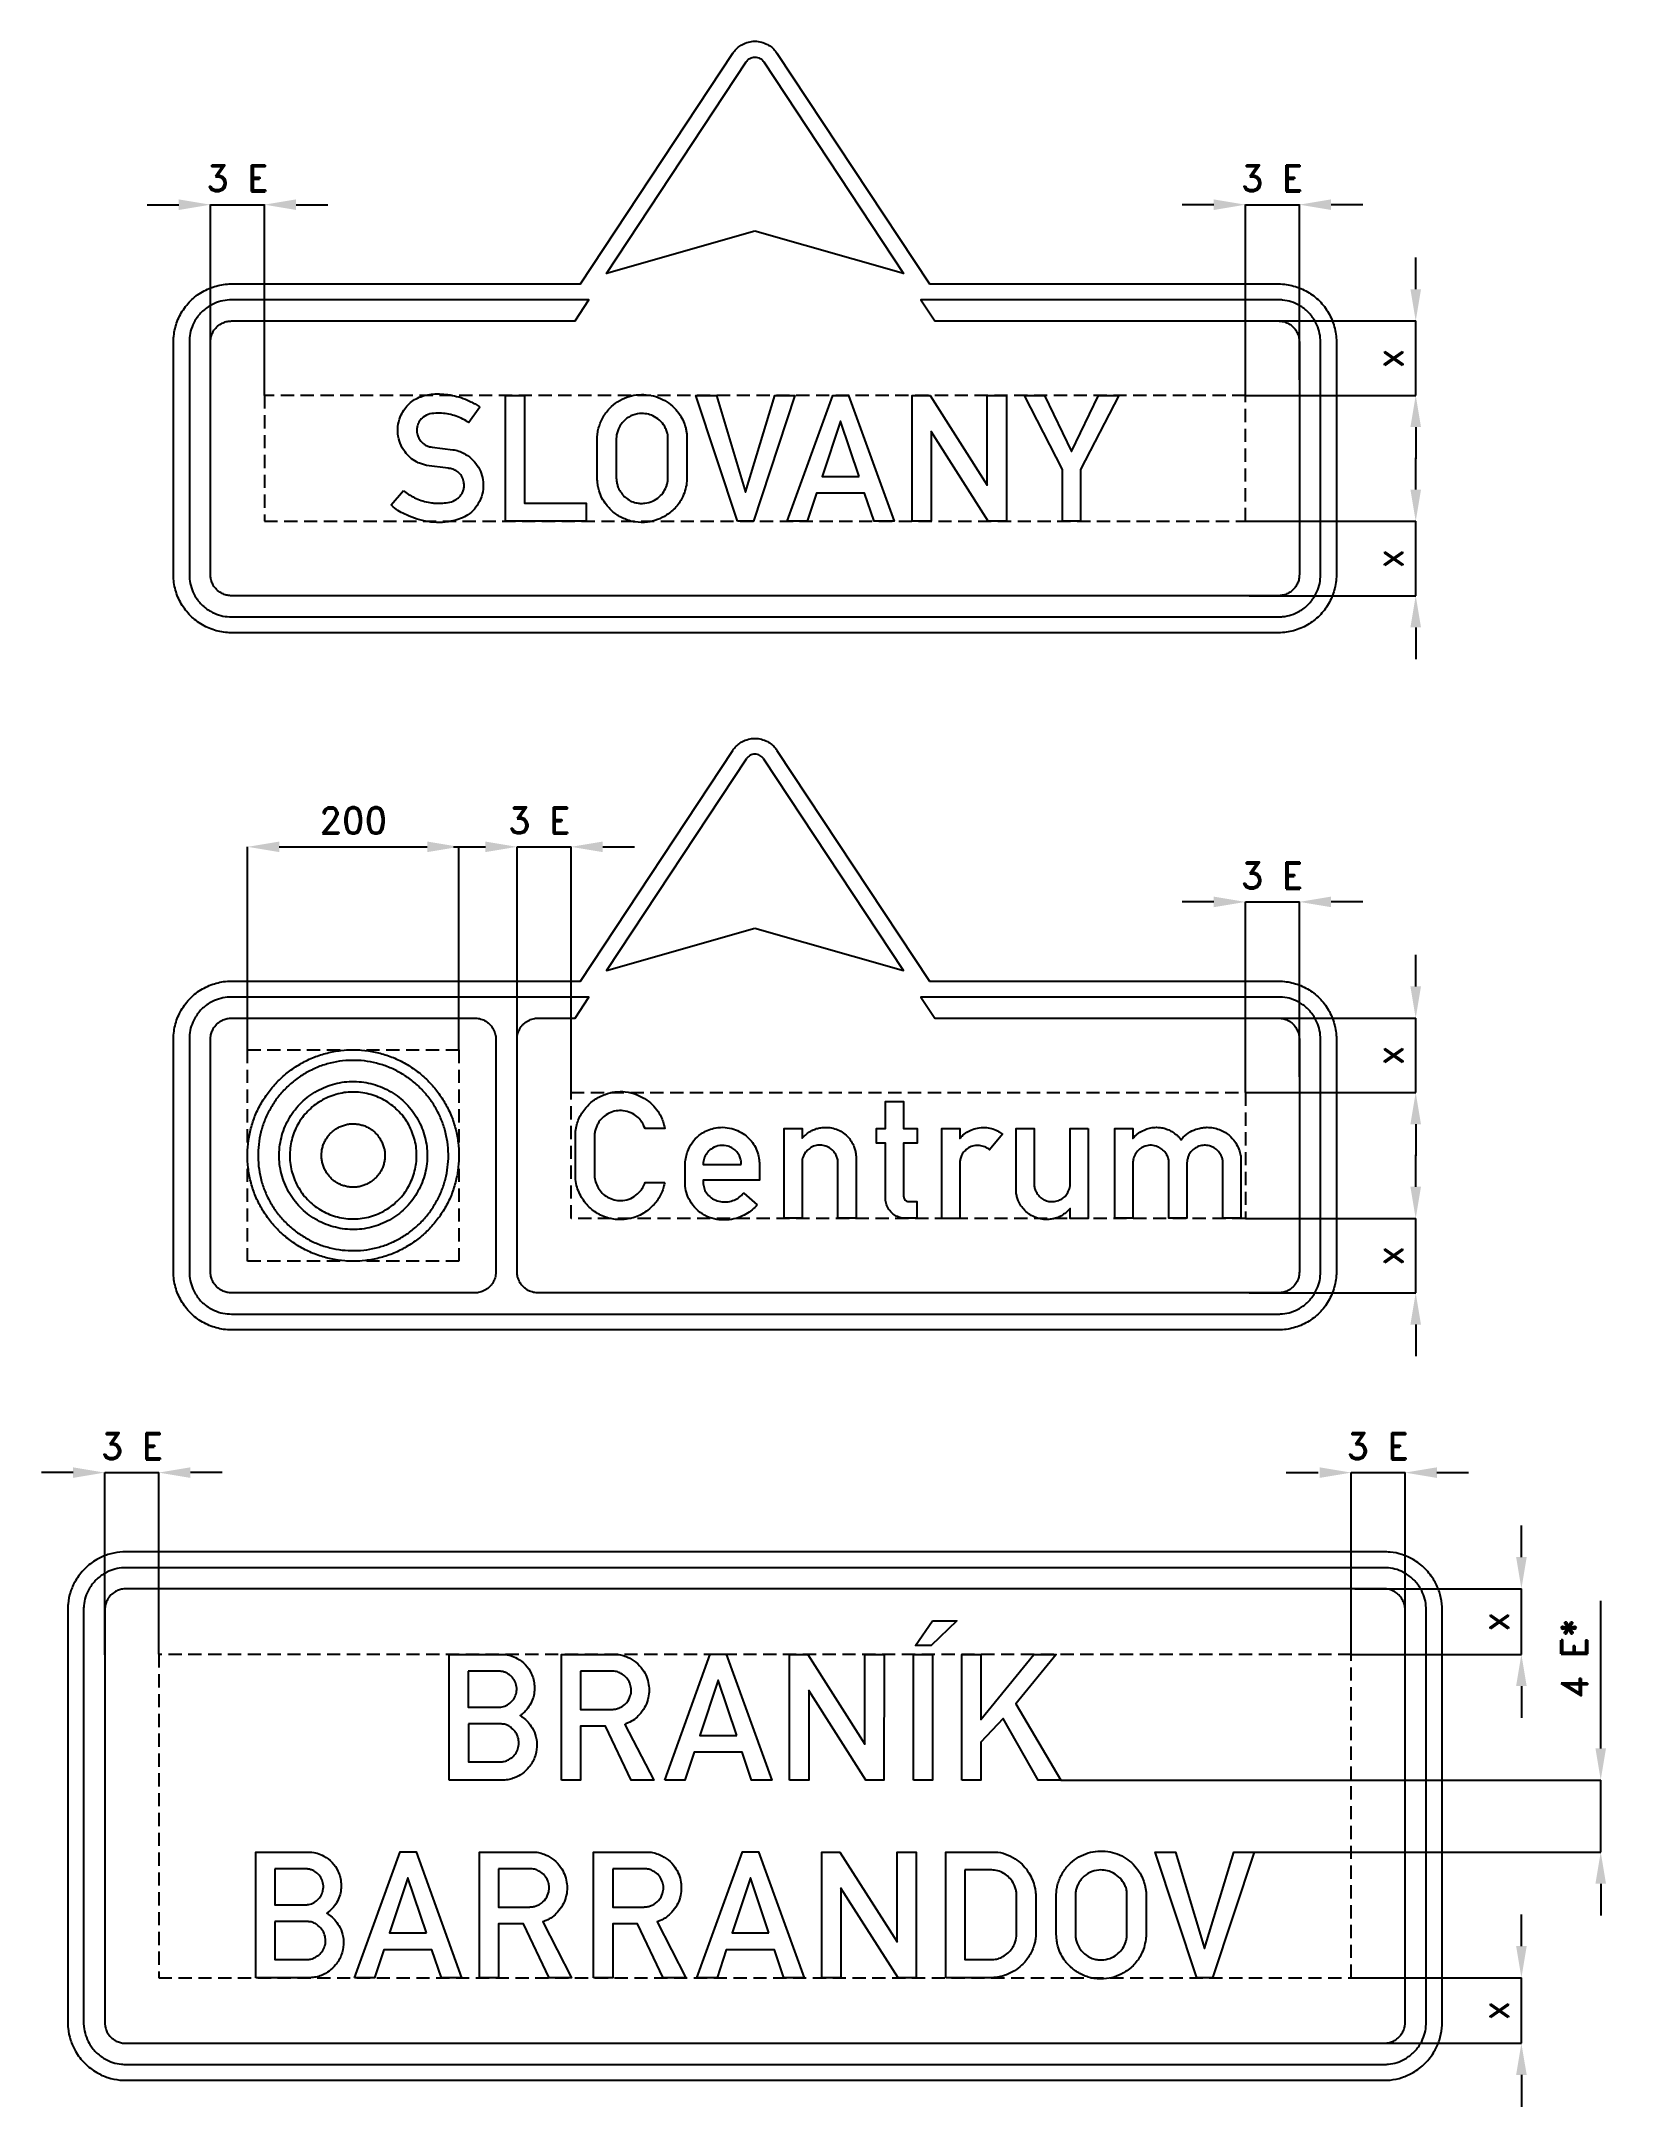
# Model space of a CAD drawing. Header units: millimetres. Extents: x -41 to 1446, y -41 to 1913.
import ezdxf

# ---------------------------------------------------------------- set-up
doc = ezdxf.new("R2010")
doc.units = ezdxf.units.MM
doc.header["$LTSCALE"] = 5
doc.linetypes.add('ČÁRKOVANÁX2', pattern=[1.5, 1, -0.5])
doc.layers.add('Kóty', color=2, linetype='Continuous')
doc.layers.add('Značka', color=7, linetype='Continuous')
doc.styles.get("Standard").update_dxf_attribs({"font": 'romand.shx', "height": 25})
doc.dimstyles.get("Standard").update_dxf_attribs({"dimtxt": 25, "dimasz": 30, "dimexe": 0.18, "dimexo": 0.0625, "dimgap": 12.5, "dimtad": 1, "dimdec": 0, "dimzin": 0, "dimdsep": 46, "dimtxsty": 'Standard', "dimcen": 0.09, "dimadec": 0, "dimazin": 0, "dimtfac": 1, "dimtdec": 0, "dimtofl": 0, "dimtmove": 0, "dimatfit": 3, "dimfxl": 1, "dimtolj": 1, "dimtzin": 0, "dimarcsym": 0})

msp = doc.modelspace()

# ---------------------------------------------------------------- texts
at = {"layer": 'Kóty', "char_height": 25, "attachment_point": 5}
for insert in [(144.5, 1783.6), (1123.1, 1783.6), (430, 1176), (1123.1, 1123.9), (44.7, 583.9), (1223, 583.9)]:
    msp.add_mtext('\\A1;3 E', dxfattribs=dict(at, insert=insert))

# ---------------------------------------------------------------- blocks, each defined once
blk = doc.blocks.new('*D0')
at = {"layer": 'Defpoints', "color": 0, "transparency": 16777216}
for p in [(1201.3682, 448.9455), (1358.9682, 448.9455), (1197.9682, 386.9455)]:
    blk.add_point(p, dxfattribs=at)
at = {"layer": 'Kóty', "color": 0, "lineweight": -2, "transparency": 16777216}
for p, q in [((1358.9682, 478.9455), (1358.9682, 508.9455)), ((1201.4307, 448.9455), (1359.1482, 448.9455)), ((1198.0307, 386.9455), (1359.1482, 386.9455)), ((1358.9682, 356.9455), (1358.9682, 326.9455))]:
    blk.add_line(p, q, dxfattribs=at)
at = {"layer": 'Kóty', "color": 0, "transparency": 16777216}
for points in [[(1353.9682, 478.9455), (1363.9682, 478.9455), (1358.9682, 448.9455)], [(1353.9682, 356.9455), (1363.9682, 356.9455), (1358.9682, 386.9455)]]:
    blk.add_solid(points, dxfattribs=at)
at = {"layer": 'Kóty', "color": 0, "transparency": 16777216, "insert": (1333.9682, 417.9455), "char_height": 25, "attachment_point": 5, "rotation": 90}
blk.add_mtext('\\A1;x', dxfattribs=at)
blk = doc.blocks.new('*D1')
at = {"layer": 'Defpoints', "color": 0, "transparency": 16777216}
for p in [(1197.9682, 80.9455), (1201.3682, 18.9455), (1358.9682, 18.9455)]:
    blk.add_point(p, dxfattribs=at)
at = {"layer": 'Kóty', "color": 0, "lineweight": -2, "transparency": 16777216}
for p, q in [((1358.9682, 110.9455), (1358.9682, 140.9455)), ((1198.0307, 80.9455), (1359.1482, 80.9455)), ((1201.4307, 18.9455), (1359.1482, 18.9455)), ((1358.9682, -11.0545), (1358.9682, -41.0545))]:
    blk.add_line(p, q, dxfattribs=at)
at = {"layer": 'Kóty', "color": 0, "transparency": 16777216}
for points in [[(1353.9682, 110.9455), (1363.9682, 110.9455), (1358.9682, 80.9455)], [(1353.9682, -11.0545), (1363.9682, -11.0545), (1358.9682, 18.9455)]]:
    blk.add_solid(points, dxfattribs=at)
at = {"layer": 'Kóty', "color": 0, "transparency": 16777216, "insert": (1333.9682, 49.9455), "char_height": 25, "attachment_point": 5, "rotation": 90}
blk.add_mtext('\\A1;x', dxfattribs=at)
blk = doc.blocks.new('*D2')
at = {"layer": 'Defpoints', "color": 0, "transparency": 16777216}
for p in [(1101.3682, 988.9455), (1258.9682, 988.9455), (1097.9682, 918.508)]:
    blk.add_point(p, dxfattribs=at)
at = {"layer": 'Kóty', "color": 0, "lineweight": -2, "transparency": 16777216}
for p, q in [((1258.9682, 1018.9455), (1258.9682, 1048.9455)), ((1101.4307, 988.9455), (1259.1482, 988.9455)), ((1098.0307, 918.508), (1259.1482, 918.508)), ((1258.9682, 888.508), (1258.9682, 858.508))]:
    blk.add_line(p, q, dxfattribs=at)
at = {"layer": 'Kóty', "color": 0, "transparency": 16777216}
for points in [[(1253.9682, 1018.9455), (1263.9682, 1018.9455), (1258.9682, 988.9455)], [(1253.9682, 888.508), (1263.9682, 888.508), (1258.9682, 918.508)]]:
    blk.add_solid(points, dxfattribs=at)
at = {"layer": 'Kóty', "color": 0, "transparency": 16777216, "insert": (1233.9682, 953.72675), "char_height": 25, "attachment_point": 5, "rotation": 90}
blk.add_mtext('\\A1;x', dxfattribs=at)
blk = doc.blocks.new('*D3')
at = {"layer": 'Defpoints', "color": 0, "transparency": 16777216}
for p in [(1097.9682, 799.4455), (1101.3682, 728.9455), (1258.9682, 728.9455)]:
    blk.add_point(p, dxfattribs=at)
at = {"layer": 'Kóty', "color": 0, "lineweight": -2, "transparency": 16777216}
for p, q in [((1258.9682, 829.4455), (1258.9682, 859.4455)), ((1098.0307, 799.4455), (1259.1482, 799.4455)), ((1101.4307, 728.9455), (1259.1482, 728.9455)), ((1258.9682, 698.9455), (1258.9682, 668.9455))]:
    blk.add_line(p, q, dxfattribs=at)
at = {"layer": 'Kóty', "color": 0, "transparency": 16777216}
for points in [[(1253.9682, 829.4455), (1263.9682, 829.4455), (1258.9682, 799.4455)], [(1253.9682, 698.9455), (1263.9682, 698.9455), (1258.9682, 728.9455)]]:
    blk.add_solid(points, dxfattribs=at)
at = {"layer": 'Kóty', "color": 0, "transparency": 16777216, "insert": (1233.9682, 764.1955), "char_height": 25, "attachment_point": 5, "rotation": 90}
blk.add_mtext('\\A1;x', dxfattribs=at)
blk = doc.blocks.new('*D4')
at = {"layer": 'Defpoints', "color": 0, "transparency": 16777216}
for p in [(923.2, 268), (1434, 268), (1106.1, 199.9)]:
    blk.add_point(p, dxfattribs=at)
at = {"layer": 'Kóty', "color": 0, "lineweight": -2, "transparency": 16777216}
for p, q in [((1434, 298), (1434, 437.5)), ((923.3, 268), (1434.1, 268)), ((1106.1, 199.9), (1434.1, 199.9)), ((1434, 169.9), (1434, 139.9))]:
    blk.add_line(p, q, dxfattribs=at)
at = {"layer": 'Kóty', "color": 0, "transparency": 16777216}
for points in [[(1429, 298), (1439, 298), (1434, 268)], [(1429, 169.9), (1439, 169.9), (1434, 199.9)]]:
    blk.add_solid(points, dxfattribs=at)
at = {"layer": 'Kóty', "color": 0, "transparency": 16777216, "insert": (1409, 382.7), "char_height": 25, "attachment_point": 5, "rotation": 90}
blk.add_mtext('\\A1;4 E*', dxfattribs=at)
blk = doc.blocks.new('*D5')
at = {"layer": 'Defpoints', "color": 0, "transparency": 16777216}
for p in [(1101.4, 1648.6), (1259, 1648.6), (1098, 1578.1)]:
    blk.add_point(p, dxfattribs=at)
at = {"layer": 'Kóty', "color": 0, "lineweight": -2, "transparency": 16777216}
for p, q in [((1259, 1678.6), (1259, 1708.6)), ((1101.4, 1648.6), (1259.1, 1648.6)), ((1098, 1578.1), (1259.1, 1578.1)), ((1259, 1548.1), (1259, 1518.1))]:
    blk.add_line(p, q, dxfattribs=at)
at = {"layer": 'Kóty', "color": 0, "transparency": 16777216}
for points in [[(1254, 1678.6), (1264, 1678.6), (1259, 1648.6)], [(1254, 1548.1), (1264, 1548.1), (1259, 1578.1)]]:
    blk.add_solid(points, dxfattribs=at)
at = {"layer": 'Kóty', "color": 0, "transparency": 16777216, "insert": (1234, 1613.3), "char_height": 25, "attachment_point": 5, "rotation": 90}
blk.add_mtext('\\A1;x', dxfattribs=at)
blk = doc.blocks.new('*D6')
at = {"layer": 'Defpoints', "color": 0, "transparency": 16777216}
for p in [(1098, 1459.1), (1101.4, 1388.6), (1259, 1388.6)]:
    blk.add_point(p, dxfattribs=at)
at = {"layer": 'Kóty', "color": 0, "lineweight": -2, "transparency": 16777216}
for p, q in [((1259, 1489.1), (1259, 1519.1)), ((1098, 1459.1), (1259.1, 1459.1)), ((1101.4, 1388.6), (1259.1, 1388.6)), ((1259, 1358.6), (1259, 1328.6))]:
    blk.add_line(p, q, dxfattribs=at)
at = {"layer": 'Kóty', "color": 0, "transparency": 16777216}
for points in [[(1254, 1489.1), (1264, 1489.1), (1259, 1459.1)], [(1254, 1358.6), (1264, 1358.6), (1259, 1388.6)]]:
    blk.add_solid(points, dxfattribs=at)
at = {"layer": 'Kóty', "color": 0, "transparency": 16777216, "insert": (1234, 1423.8), "char_height": 25, "attachment_point": 5, "rotation": 90}
blk.add_mtext('\\A1;x', dxfattribs=at)
blk = doc.blocks.new('*D7')
at = {"layer": 'Defpoints', "color": 0, "transparency": 16777216}
for p in [(354, 1151), (154, 958.9), (354, 958.9)]:
    blk.add_point(p, dxfattribs=at)
at = {"layer": 'Kóty', "color": 0, "lineweight": -2, "transparency": 16777216}
for p, q in [((154, 959), (154, 1151.1)), ((184, 1151), (324, 1151)), ((354, 959), (354, 1151.1))]:
    blk.add_line(p, q, dxfattribs=at)
at = {"layer": 'Kóty', "color": 0, "transparency": 16777216}
for points in [[(184, 1156), (184, 1146), (154, 1151)], [(324, 1156), (324, 1146), (354, 1151)]]:
    blk.add_solid(points, dxfattribs=at)
at = {"layer": 'Kóty', "color": 0, "transparency": 16777216, "insert": (254, 1176), "char_height": 25, "attachment_point": 5}
blk.add_mtext('\\A1;200', dxfattribs=at)

# ---------------------------------------------------------------- dimensions: what is measured, and where the dimension line sits
at = {"layer": 'Kóty'}
for base, p1, p2, text, picture, middle in [((1259, 1648.6), (1098, 1578.1), (1101.4, 1648.6), 'x', '*D5', (1234, 1613.3)), ((1259, 1388.6), (1098, 1459.1), (1101.4, 1388.6), 'x', '*D6', (1234, 1423.8)), ((1259, 988.9), (1098, 918.5), (1101.4, 988.9), 'x', '*D2', (1234, 953.7)), ((1259, 728.9), (1098, 799.4), (1101.4, 728.9), 'x', '*D3', (1234, 764.2)), ((1359, 448.9), (1198, 386.9), (1201.4, 448.9), 'x', '*D0', (1334, 417.9)), ((1434, 268), (1106.1, 199.9), (923.2, 268), '4 E*', '*D4', (1409, 382.7)), ((1359, 18.9), (1198, 80.9), (1201.4, 18.9), 'x', '*D1', (1334, 49.9))]:
    dim = msp.add_linear_dim(base=base, p1=p1, p2=p2, angle=90, text=text, dimstyle='Standard', dxfattribs=at)
    dim.commit()
    dim.dimension.update_dxf_attribs({"geometry": picture, "text_midpoint": middle})
dim = msp.add_linear_dim(base=(354, 1151), p1=(154, 958.9), p2=(354, 958.9), dimstyle='Standard', dxfattribs=at)
dim.commit()
dim.dimension.update_dxf_attribs({"geometry": '*D7', "text_midpoint": (254, 1176)})

# ---------------------------------------------------------------- linework, layer by layer
at = {"layer": 'Kóty'}
for p, q in [((59, 1758.6), (89, 1758.6)), ((119, 1598.8), (119, 1758.7)), ((170, 1578.1), (170, 1758.7)), ((200, 1758.6), (230, 1758.6)), ((1068, 1758.6), (1038, 1758.6)), ((1098, 1578.1), (1098, 1758.7)), ((1149, 1593), (1149, 1758.7)), ((1209, 1758.6), (1179, 1758.6)), ((349, 1151), (379, 1151)), ((409, 960), (409, 1151.1)), ((460, 918.5), (460, 1151.1)), ((490, 1151), (520, 1151)), ((409, 939.2), (409, 1099.1)), ((1068, 1098.9), (1038, 1098.9)), ((1098, 918.5), (1098, 1099.1)), ((1149, 933.4), (1149, 1099.1)), ((1209, 1098.9), (1179, 1098.9)), ((-11, 558.9), (-41, 558.9)), ((19, 386.5), (19, 559.1)), ((70, 387), (70, 559.1)), ((130, 558.9), (100, 558.9)), ((1136.6, 558.9), (1166.6, 558.9)), ((1198, 387), (1198, 559.1)), ((1249, 397.1), (1249, 559.1)), ((1279, 558.9), (1309, 558.9))]:
    msp.add_line(p, q, dxfattribs=at)
for points in [[(119, 1758.6), (170, 1758.6)], [(1098, 1758.6), (1149, 1758.6)], [(1259, 1578.1), (1259, 1648.6)], [(1259, 1388.6), (1259.1, 1459.1)], [(409, 1151), (460, 1151)], [(1098, 1098.9), (1149, 1098.9)], [(1259, 918.4), (1259, 988.9)], [(1259, 728.9), (1259.1, 799.4)], [(19, 558.9), (70, 558.9)], [(1198, 558.9), (1249, 558.9)], [(1359, 386.9), (1359, 448.9)], [(1434, 199.9), (1434, 268)], [(1359, 18.9), (1359, 80.9)]]:
    msp.add_lwpolyline(points, dxfattribs=at)
for points in [[(89, 1763.6), (89, 1753.6), (119, 1758.6)], [(200, 1763.6), (200, 1753.6), (170, 1758.6)], [(1068, 1763.6), (1068, 1753.6), (1098, 1758.6)], [(1179, 1763.6), (1179, 1753.6), (1149, 1758.6)], [(379, 1156), (379, 1146), (409, 1151)], [(490, 1156), (490, 1146), (460, 1151)], [(1068, 1103.9), (1068, 1093.9), (1098, 1098.9)], [(1179, 1103.9), (1179, 1093.9), (1149, 1098.9)], [(-11, 563.9), (-11, 553.9), (19, 558.9)], [(100, 563.9), (100, 553.9), (70, 558.9)], [(1168, 563.9), (1168, 553.9), (1198, 558.9)], [(1279, 563.9), (1279, 553.9), (1249, 558.9)]]:
    msp.add_solid(points, dxfattribs=at)
at = {"layer": 'Značka', "color": 3}
for points in [[(799, 1683.6), (1129, 1683.6), (1129.2, 1683.6), (1129.4, 1683.6, -0.032181), (1136.5, 1683.1, -0.035449), (1143.5, 1681.6, -0.036272), (1150.2, 1679.3, -0.034413), (1156.6, 1676.1, -0.03373), (1162.5, 1672.2, -0.034083), (1167.9, 1667.5, -0.034212), (1172.6, 1662.1, -0.034221), (1176.5, 1656.2, -0.034046), (1179.7, 1649.8, -0.033431), (1182, 1643.1, -0.034139), (1183.5, 1636.1, -0.036726), (1184, 1629), (1184, 1628.8), (1184, 1628.6), (1184, 1408.6), (1184, 1408.3), (1184, 1408.1, -0.032188), (1183.5, 1401, -0.035462), (1182, 1394, -0.036264), (1179.7, 1387.3, -0.034417), (1176.5, 1380.9, -0.033701), (1172.6, 1375, -0.034083), (1167.9, 1369.7, -0.034206), (1162.5, 1365, -0.034224), (1156.6, 1361, -0.034054), (1150.2, 1357.8, -0.03342), (1143.5, 1355.5, -0.034122), (1136.5, 1354, -0.036743), (1129.4, 1353.6), (1129.2, 1353.6), (1129, 1353.6), (139, 1353.6), (138.8, 1353.6), (138.5, 1353.6, -0.032188), (131.4, 1354.1, -0.035446), (124.5, 1355.5, -0.036273), (117.7, 1357.8, -0.034416), (111.3, 1361, -0.033727), (105.4, 1365, -0.034092), (100.1, 1369.7, -0.034208), (95.4, 1375, -0.03423), (91.4, 1380.9, -0.034041), (88.2, 1387.3, -0.033411), (85.9, 1394, -0.034129), (84.4, 1401, -0.036747), (84, 1408.1), (84, 1408.3), (84, 1408.6), (84, 1628.6), (84, 1628.8), (84, 1629, -0.03218), (84.5, 1636.1, -0.035444), (85.9, 1643.1, -0.036268), (88.2, 1649.8, -0.034421), (91.4, 1656.2, -0.033721), (95.4, 1662.1, -0.034083), (100.1, 1667.5, -0.034213), (105.4, 1672.2, -0.034228), (111.3, 1676.1, -0.034041), (117.7, 1679.3, -0.033413), (124.5, 1681.6, -0.034125), (131.4, 1683.1, -0.036735), (138.5, 1683.6), (138.8, 1683.6), (139, 1683.6), (469, 1683.6), (469, 1683.6), (613.1, 1902), (613.8, 1903), (614.6, 1903.9, -0.052439), (618, 1907.5, -0.052761), (622.1, 1910.2, -0.065669), (627.8, 1912.5, -0.065822), (634, 1913.2, -0.065455), (640.1, 1912.5, -0.063806), (645.8, 1910.2, -0.052739), (650, 1907.5, -0.057731), (653.4, 1903.9), (654.1, 1903), (654.8, 1902), (799, 1683.6)], [(634, 1733.6), (493.5, 1693.6), (625.6, 1893.7), (625.9, 1894.1), (626.2, 1894.5, -0.052821), (627.6, 1895.9, -0.052859), (629.2, 1897, -0.065578), (631.5, 1897.9, -0.065823), (634, 1898.2, -0.065439), (636.4, 1897.9, -0.063807), (638.7, 1897, -0.05276), (640.4, 1895.9, -0.05777), (641.7, 1894.5), (642, 1894.1), (642.3, 1893.7), (774.4, 1693.6), (634, 1733.6)], [(440, 1648.6), (463.8, 1648.6), (477, 1668.6), (139, 1668.6), (136.9, 1668.5), (134.8, 1668.3, 0.055738), (126.6, 1666.7, 0.056129), (119, 1663.2, 0.069645), (110.6, 1656.9, 0.068387), (104.3, 1648.6, 0.056471), (100.8, 1640.9, 0.061157), (99.2, 1632.7, 0.012201), (99, 1630.7, 0.004071), (99, 1628.6), (99, 1408.6, 0.003582), (99, 1406.5, 0.01074), (99.2, 1404.4, 0.055763), (100.9, 1396.2, 0.056171), (104.3, 1388.6, 0.069687), (110.6, 1380.2, 0.068347), (119, 1373.9, 0.056431), (126.6, 1370.4, 0.061184), (134.8, 1368.8), (136.9, 1368.6), (139, 1368.6), (1129, 1368.6, 0.003588), (1131.1, 1368.6, 0.01076), (1133.1, 1368.8, 0.055761), (1141.3, 1370.5, 0.056183), (1149, 1373.9, 0.069701), (1157.3, 1380.2, 0.068354), (1163.6, 1388.6, 0.056425), (1167.1, 1396.2, 0.061087), (1168.7, 1404.4), (1168.9, 1406.5), (1169, 1408.6), (1169, 1628.6), (1168.9, 1630.7), (1168.7, 1632.7, 0.055657), (1167.1, 1640.9, 0.056182), (1163.6, 1648.6, 0.069708), (1157.3, 1656.9, 0.068332), (1149, 1663.2, 0.056413), (1141.3, 1666.7, 0.06115), (1133.1, 1668.3, 0.01225), (1131.1, 1668.5, 0.004088), (1129, 1668.6), (790.9, 1668.6), (804.1, 1648.6), (1129, 1648.6, -0.003564), (1130, 1648.5, -0.010688), (1131.1, 1648.5, -0.0556), (1135.1, 1647.6, -0.056257), (1139, 1645.9, -0.069808), (1143.1, 1642.7, -0.068218), (1146.3, 1638.6, -0.056305), (1148, 1634.7, -0.06115), (1148.9, 1630.7), (1148.9, 1629.6), (1149, 1628.6), (1149, 1408.6), (1148.9, 1407.5), (1148.9, 1406.5, -0.05576), (1148, 1402.4, -0.056068), (1146.3, 1398.6, -0.069567), (1143.1, 1394.4, -0.068424), (1139, 1391.2, -0.056492), (1135.1, 1389.5, -0.06103), (1131.1, 1388.7, -0.012144), (1130, 1388.6, -0.004088), (1129, 1388.6), (139, 1388.6), (137.9, 1388.6), (136.9, 1388.7, -0.055658), (132.8, 1389.5, -0.056144), (129, 1391.2, -0.069689), (124.8, 1394.4, -0.068344), (121.6, 1398.6, -0.056435), (119.9, 1402.4, -0.061193), (119.1, 1406.5, -0.012208), (119, 1407.5), (119, 1408.6), (119, 1628.6, -0.003575), (119, 1629.6, -0.010733), (119.1, 1630.7, -0.055787), (119.9, 1634.7, -0.056162), (121.6, 1638.6, -0.069672), (124.8, 1642.7, -0.068389), (129, 1645.9, -0.056439), (132.8, 1647.6, -0.061045), (136.9, 1648.5), (137.9, 1648.5), (139, 1648.6), (440, 1648.6)], [(301.5, 1488.2), (302.6, 1487.3), (303.7, 1486.4, 0.039109), (309.2, 1482.8, 0.032085), (315.1, 1480, 0.032648), (321.5, 1477.8, 0.039892), (328.1, 1476.5, 0.02449), (332.5, 1476.2, 0.01432), (337, 1476.2, 0.035312), (343.7, 1476.8, 0.084137), (350, 1478.9, 0.055211), (352.9, 1480.8, 0.056025), (355.4, 1483.2, 0.0573), (357.3, 1486.2, 0.056926), (358.5, 1489.5, 0.062829), (358.9, 1493.3, 0.064418), (358.4, 1497.1, 0.085855), (356.4, 1501.9, 0.089188), (352.8, 1505.7, 0.071827), (349.1, 1507.9, 0.059309), (344.9, 1509), (344.4, 1509.1), (343.9, 1509.2), (323.2, 1511.8), (322.3, 1512.1), (321.5, 1512.3, -0.017781), (317.5, 1513.7, -0.032303), (313.7, 1515.4, -0.062182), (307.8, 1519.4, -0.055271), (303, 1524.7, -0.068819), (298.4, 1532.8, -0.072897), (296.3, 1541.7, -0.074664), (296.5, 1551, -0.072258), (299.5, 1559.8, -0.094604), (307, 1570.2, -0.103595), (317.8, 1576.9, -0.055201), (324.6, 1578.8, -0.035097), (331.6, 1579.5, -0.029409), (339.6, 1579.3, -0.030642), (347.5, 1578.2, -0.032942), (356, 1576, -0.029907), (364.1, 1572.7, -0.019591), (368.3, 1570.6, -0.028941), (372.2, 1568.2), (373, 1567.6), (373.7, 1567.1), (363.5, 1552.4), (362.2, 1553.2), (360.8, 1554, 0.031818), (354.5, 1557.2, 0.035473), (347.9, 1559.5, 0.037909), (341.1, 1560.9, 0.035605), (334.1, 1561.3, 0.05695), (326.6, 1560.6, 0.118684), (320.1, 1557.5, 0.089568), (316.8, 1553.9, 0.07714), (314.8, 1549.3, 0.050965), (314.2, 1546.3, 0.055011), (314.3, 1543.2, 0.076576), (315.5, 1538.8, 0.070202), (318, 1534.9, 0.053193), (320.3, 1532.6, 0.057397), (323.1, 1530.8, 0.030558), (324.6, 1530.1, 0.032974), (326.2, 1529.6), (327.4, 1529.4), (328.7, 1529.2), (348.3, 1526.7), (349, 1526.6), (349.6, 1526.5, -0.057691), (355.2, 1525, -0.045354), (360.3, 1522.3, -0.06211), (367.2, 1517, -0.068459), (372.4, 1510.1, -0.067352), (375.8, 1502.5, -0.064541), (377, 1494.2, -0.073537), (376.1, 1484.6, -0.07569), (372.3, 1475.7, -0.065678), (367.3, 1469.1, -0.066678), (360.8, 1464.1, -0.056088), (353.8, 1460.9, -0.038296), (346.3, 1459, -0.042199), (335.6, 1457.9, -0.042477), (324.9, 1458.7, -0.040677), (314.4, 1461, -0.036916), (304.4, 1465, -0.028953), (297.8, 1468.4, -0.03894), (291.8, 1472.7), (290.8, 1473.6), (289.8, 1474.5), (301.5, 1488.2)], [(484.7, 1537.6, -0.001519), (484.8, 1538.6, -0.004525), (484.8, 1539.6, -0.030674), (485.5, 1544.6, -0.031077), (486.8, 1549.4, -0.066297), (491.4, 1559.3, -0.068481), (498.4, 1567.6, -0.061854), (506.1, 1573.3, -0.059931), (515, 1577.1, -0.057342), (524.2, 1578.8, -0.057584), (533.5, 1578.5, -0.056914), (542.4, 1576.2, -0.057499), (550.6, 1572, -0.055379), (557.5, 1566.4, -0.053459), (563.1, 1559.5, -0.043032), (566.4, 1553.5, -0.048855), (568.5, 1547, -0.022739), (569.2, 1543.5, -0.012931), (569.6, 1539.9), (569.7, 1539.3), (569.7, 1538.7), (569.7, 1498.9, -0.00099), (569.6, 1498, -0.002768), (569.6, 1497, -0.035784), (568.3, 1489.7, -0.047835), (565.8, 1482.6, -0.07879), (559.4, 1472.6, -0.073095), (550.4, 1465, -0.060116), (541.7, 1460.6, -0.059847), (532.3, 1458.3, -0.071109), (520.6, 1458.4, -0.074186), (509.5, 1461.8, -0.06604), (500.6, 1467.2, -0.061699), (493.5, 1474.6, -0.047079), (489.3, 1480.9, -0.053872), (486.6, 1487.9, -0.030227), (485.5, 1492.6, -0.017691), (484.9, 1497.3), (484.8, 1498.4), (484.7, 1499.5), (484.7, 1537.6)], [(502.8, 1537.6), (502.8, 1499.5), (502.9, 1498.8), (503, 1498.1, 0.037616), (503.6, 1494.3, 0.041706), (504.8, 1490.7, 0.062903), (507.6, 1485.8, 0.060173), (511.5, 1481.7, 0.059427), (516.1, 1478.5, 0.064329), (521.3, 1476.6, 0.050505), (525.5, 1476, 0.044565), (529.9, 1476.2, 0.073918), (537.2, 1478.1, 0.085005), (543.5, 1482.2, 0.073628), (547.7, 1487.1, 0.063572), (550.5, 1492.9, 0.033212), (551.3, 1495.8, 0.042657), (551.7, 1498.8, 0.00462), (551.7, 1499.2), (551.7, 1499.6), (551.7, 1537.5, 0.002796), (551.7, 1538.2, 0.00841), (551.7, 1538.8, 0.062598), (551, 1543, 0.048312), (549.5, 1546.9, 0.076906), (545.1, 1553.3, 0.08378), (538.9, 1558, 0.069864), (533.2, 1560.3, 0.066682), (527.1, 1561, 0.088518), (518.6, 1559.5, 0.098118), (511.3, 1555.1, 0.062844), (507.7, 1551.2, 0.051376), (505, 1546.5, 0.039517), (503.6, 1542.8, 0.050738), (502.9, 1538.9, 0.007108), (502.9, 1538.2, 0.002399), (502.8, 1537.6)], [(799, 1023.9), (1129, 1023.9), (1129.2, 1023.9), (1129.4, 1023.9, -0.032172), (1136.5, 1023.4, -0.035449), (1143.5, 1022, -0.036256), (1150.2, 1019.7, -0.034421), (1156.6, 1016.5, -0.03373), (1162.5, 1012.6, -0.034089), (1167.9, 1007.8, -0.034212), (1172.6, 1002.5, -0.034226), (1176.5, 996.6, -0.03405), (1179.7, 990.2, -0.033427), (1182, 983.5, -0.034143), (1183.5, 976.5, -0.036727), (1184, 969.4), (1184, 969.2), (1184, 968.9), (1184, 748.9), (1184, 748.7), (1184, 748.5, -0.032188), (1183.5, 741.4, -0.035462), (1182, 734.4, -0.036267), (1179.7, 727.7, -0.034417), (1176.5, 721.3, -0.033706), (1172.6, 715.4, -0.034071), (1167.9, 710.1, -0.0342), (1162.5, 705.3, -0.034224), (1156.6, 701.4, -0.034054), (1150.2, 698.2, -0.03342), (1143.5, 695.9, -0.034122), (1136.5, 694.4, -0.036734), (1129.4, 693.9), (1129.2, 693.9), (1129, 693.9), (139, 693.9), (138.8, 693.9), (138.5, 693.9, -0.032179), (131.4, 694.4, -0.035446), (124.5, 695.9, -0.036273), (117.7, 698.2, -0.034431), (111.3, 701.4, -0.03372), (105.4, 705.3, -0.034079), (100.1, 710.1, -0.034202), (95.4, 715.4, -0.03423), (91.4, 721.3, -0.034049), (88.2, 727.7, -0.033414), (85.9, 734.4, -0.034126), (84.4, 741.4, -0.036746), (84, 748.5), (84, 748.7), (84, 748.9), (84, 968.9), (84, 969.2), (84, 969.4, -0.03218), (84.5, 976.5, -0.035444), (85.9, 983.5, -0.036265), (88.2, 990.2, -0.034417), (91.4, 996.6, -0.033721), (95.4, 1002.5, -0.034088), (100.1, 1007.8, -0.034213), (105.4, 1012.6, -0.034235), (111.3, 1016.5, -0.034049), (117.7, 1019.7, -0.033413), (124.5, 1022, -0.034133), (131.4, 1023.5, -0.036752), (138.5, 1023.9), (138.8, 1023.9), (139, 1023.9), (469, 1023.9), (469, 1023.9), (613.1, 1242.3), (613.8, 1243.3), (614.6, 1244.3, -0.052473), (618, 1247.8, -0.052761), (622.1, 1250.6, -0.065669), (627.8, 1252.8, -0.065822), (634, 1253.6, -0.065475), (640.1, 1252.8, -0.063824), (645.8, 1250.6, -0.05276), (650, 1247.8, -0.057713), (653.4, 1244.3), (654.1, 1243.3), (654.8, 1242.3), (799, 1023.9)], [(634, 1073.9), (774.4, 1033.9), (642.3, 1234.1), (642, 1234.5), (641.7, 1234.9, 0.052799), (640.4, 1236.3, 0.052821), (638.7, 1237.4, 0.065483), (636.4, 1238.3, 0.065734), (634, 1238.6, 0.065435), (631.5, 1238.3, 0.063811), (629.2, 1237.4, 0.052776), (627.6, 1236.3, 0.057904), (626.2, 1234.9), (625.9, 1234.5), (625.6, 1234.1), (493.5, 1033.9), (634, 1073.9)], [(409, 748.9), (409, 968.9), (409, 969.2), (409, 969.5, -0.033758), (409.2, 972.1, -0.035655), (409.8, 974.6, -0.036071), (410.7, 977.1, -0.034687), (411.9, 979.4, -0.034116), (413.4, 981.5, -0.034458), (415.2, 983.5, -0.034571), (417.2, 985.1, -0.034485), (419.4, 986.5, -0.034389), (421.8, 987.6, -0.034193), (424.3, 988.4, -0.028146), (426.4, 988.8, -0.029367), (428.5, 988.9), (428.7, 988.9), (429, 988.9), (435, 988.9), (463.8, 988.9), (477, 1008.9), (139, 1008.9), (136.9, 1008.9), (134.8, 1008.7, 0.055745), (126.6, 1007, 0.056135), (119, 1003.6, 0.06965), (110.6, 997.3, 0.068384), (104.3, 988.9, 0.056471), (100.8, 981.3, 0.061157), (99.2, 973.1, 0.012197), (99, 971, 0.004071), (99, 968.9), (99, 748.9, 0.003583), (99, 746.9, 0.010744), (99.2, 744.8, 0.055766), (100.9, 736.6, 0.056174), (104.3, 728.9, 0.069684), (110.6, 720.6, 0.068357), (119, 714.3, 0.056431), (126.6, 710.8, 0.061177), (134.8, 709.2), (136.9, 709), (139, 708.9), (1129, 708.9, 0.003588), (1131.1, 709, 0.010731), (1133.1, 709.2, 0.055761), (1141.3, 710.8, 0.05619), (1149, 714.3, 0.069706), (1157.3, 720.6, 0.068354), (1163.6, 728.9, 0.056419), (1167.1, 736.6, 0.061085), (1168.7, 744.8), (1168.9, 746.9), (1169, 748.9), (1169, 968.9), (1168.9, 971), (1168.7, 973.1, 0.055659), (1167.1, 981.3, 0.056179), (1163.6, 988.9, 0.069711), (1157.3, 997.3, 0.068336), (1149, 1003.6, 0.056413), (1141.3, 1007.1, 0.06115), (1133.1, 1008.7, 0.012191), (1131.1, 1008.9, 0.004088), (1129, 1008.9), (790.9, 1008.9), (804.1, 988.9), (1129, 988.9, -0.003564), (1130, 988.9, -0.010688), (1131.1, 988.8, -0.055614), (1135.1, 988, -0.056283), (1139, 986.3, -0.069817), (1143.1, 983.1, -0.068218), (1146.3, 978.9, -0.056305), (1148, 975.1, -0.06115), (1148.9, 971), (1148.9, 970), (1149, 968.9), (1149, 748.9), (1148.9, 747.9), (1148.9, 746.9, -0.05576), (1148, 742.8, -0.056061), (1146.3, 738.9, -0.069553), (1143.1, 734.8, -0.068434), (1139, 731.6, -0.056504), (1135.1, 729.9, -0.061045), (1131.1, 729.1, -0.012202), (1130, 729, -0.003971), (1129, 728.9), (429, 728.9), (428.7, 728.9), (428.4, 729, -0.033904), (425.8, 729.2, -0.035512), (423.3, 729.8, -0.035896), (420.8, 730.7, -0.034757), (418.5, 731.9, -0.034247), (416.4, 733.4, -0.034465), (414.5, 735.2, -0.034532), (412.8, 737.2, -0.034573), (411.4, 739.4, -0.034353), (410.3, 741.8, -0.033754), (409.5, 744.3, -0.028221), (409.1, 746.4, -0.030627), (409, 748.5), (409, 748.7), (409, 748.9)], [(369, 728.9), (139, 728.9), (137.9, 729), (136.9, 729.1, -0.055687), (132.8, 729.9, -0.05617), (129, 731.6, -0.069689), (124.8, 734.8, -0.068338), (121.6, 738.9, -0.056435), (119.9, 742.8, -0.061189), (119.1, 746.9, -0.012208), (119, 747.9), (119, 748.9), (119, 968.9, -0.003575), (119, 970, -0.010733), (119.1, 971, -0.055787), (119.9, 975.1, -0.05615), (121.6, 978.9, -0.069665), (124.8, 983.1, -0.068408), (129, 986.3, -0.056452), (132.8, 988, -0.061045), (136.9, 988.8), (137.9, 988.9), (139, 988.9), (369, 988.9), (369.2, 988.9), (369.5, 988.9, -0.034449), (372.1, 988.7, -0.03549), (374.6, 988.1, -0.035715), (377.1, 987.2, -0.034731), (379.4, 986, -0.034308), (381.6, 984.5, -0.0344), (383.5, 982.7, -0.03447), (385.2, 980.7, -0.034481), (386.5, 978.5, -0.0344), (387.6, 976.1, -0.034147), (388.4, 973.6, -0.02815), (388.8, 971.5, -0.029366), (389, 969.4), (389, 969.2), (389, 968.9), (389, 748.9), (389, 748.7), (389, 748.4, -0.034452), (388.7, 745.8, -0.035509), (388.1, 743.3, -0.03572), (387.2, 740.8, -0.034736), (386, 738.5, -0.034295), (384.5, 736.4, -0.034401), (382.7, 734.4, -0.034477), (380.7, 732.8, -0.034562), (378.5, 731.4, -0.034381), (376.1, 730.3, -0.033837), (373.6, 729.5, -0.028295), (371.6, 729.1, -0.030507), (369.4, 729), (369.2, 728.9), (369, 728.9)], [(354, 858.9), (354, 858.3), (354, 857.6, -0.032168), (353, 844.6, -0.035724), (350.2, 831.8, -0.036667), (345.9, 819.4, -0.034752), (339.9, 807.8, -0.034041), (332.5, 797, -0.034452), (323.7, 787.3, -0.034557), (313.8, 778.8, -0.034425), (302.8, 771.7, -0.034385), (291, 766, -0.034412), (278.6, 762, -0.034421), (265.7, 759.6, -0.034414), (252.7, 759, -0.034417), (239.6, 759.9, -0.034417), (226.8, 762.7, -0.034416), (214.5, 767, -0.034415), (202.8, 773, -0.034417), (192, 780.4, -0.034413), (182.3, 789.2, -0.034412), (173.8, 799.1, -0.034413), (166.7, 810.1, -0.034417), (161, 821.9, -0.034416), (157, 834.3, -0.034416), (154.6, 847.2, -0.034417), (154, 860.3, -0.034416), (155, 873.3, -0.034417), (157.7, 886.1, -0.034417), (162, 898.4, -0.034419), (168, 910.1, -0.034419), (175.4, 920.9, -0.034416), (184.2, 930.6, -0.034414), (194.1, 939.1, -0.03441), (205.1, 946.2, -0.034417), (216.9, 951.9, -0.03442), (229.4, 955.9, -0.034414), (242.2, 958.3, -0.034414), (255.3, 958.9, -0.034417), (268.3, 958, -0.034416), (281.1, 955.2, -0.034415), (293.5, 950.9, -0.03441), (305.1, 944.9, -0.034417), (315.9, 937.5, -0.034404), (325.6, 928.7, -0.03441), (334.1, 918.8, -0.034486), (341.2, 907.8, -0.034418), (346.9, 896, -0.034075), (350.9, 883.6, -0.032793), (353.3, 871.3, -0.034267), (354, 858.9)], [(344, 858.9), (344, 859.5), (344, 860.1, 0.032166), (343.1, 871.9, 0.035725), (340.6, 883.4, 0.036669), (336.7, 894.5, 0.034754), (331.3, 905, 0.034038), (324.7, 914.7, 0.034453), (316.8, 923.4, 0.034563), (307.8, 931.1, 0.034428), (297.9, 937.5, 0.034383), (287.3, 942.6, 0.034421), (276.1, 946.2, 0.034422), (264.6, 948.4, 0.034412), (252.8, 948.9, 0.034409), (241, 948.1, 0.034416), (229.5, 945.6, 0.034423), (218.4, 941.7, 0.034421), (208, 936.3, 0.034412), (198.2, 929.7, 0.034416), (189.5, 921.7, 0.034418), (181.8, 912.8, 0.034415), (175.4, 902.9, 0.034414), (170.3, 892.3, 0.034417), (166.7, 881.1, 0.034415), (164.6, 869.5, 0.034416), (164, 857.8, 0.034416), (164.9, 846, 0.034415), (167.3, 834.5, 0.034417), (171.2, 823.4, 0.034416), (176.6, 812.9, 0.034417), (183.3, 803.2, 0.034413), (191.2, 794.5, 0.034417), (200.1, 786.8, 0.034423), (210, 780.4, 0.03442), (220.6, 775.3, 0.034415), (231.8, 771.7, 0.03442), (243.4, 769.5, 0.034417), (255.1, 769, 0.034414), (266.9, 769.8, 0.034414), (278.4, 772.3, 0.034408), (289.5, 776.2, 0.034417), (300, 781.6, 0.034419), (309.7, 788.2, 0.03441), (318.4, 796.1, 0.034411), (326.1, 805.1, 0.034486), (332.5, 815, 0.034418), (337.6, 825.6, 0.034073), (341.2, 836.8, 0.032793), (343.3, 847.8, 0.034267), (344, 858.9)], [(324, 858.9), (324, 858.5), (324, 858, -0.032165), (323.3, 848.9, -0.035721), (321.3, 839.9, -0.036666), (318.3, 831.3, -0.034753), (314.1, 823.2, -0.03404), (309, 815.6, -0.034458), (302.8, 808.8, -0.034567), (295.9, 802.8, -0.034432), (288.2, 797.9, -0.034388), (279.9, 793.9, -0.034417), (271.2, 791.1, -0.034428), (262.2, 789.4, -0.034407), (253.1, 789, -0.034407), (243.9, 789.6, -0.034416), (235, 791.6, -0.034412), (226.3, 794.6, -0.034412), (218.2, 798.8, -0.034423), (210.6, 803.9, -0.034423), (203.8, 810.1, -0.034419), (197.9, 817, -0.034419), (192.9, 824.7, -0.034416), (188.9, 833, -0.034416), (186.1, 841.7, -0.034417), (184.4, 850.7, -0.034416), (184, 859.9, -0.034415), (184.7, 869, -0.034418), (186.6, 877.9, -0.034417), (189.6, 886.6, -0.03442), (193.8, 894.7, -0.034413), (199, 902.3, -0.034413), (205.1, 909.1, -0.034416), (212.1, 915.1, -0.034411), (219.8, 920, -0.034419), (228, 924, -0.03441), (236.7, 926.8, -0.03442), (245.7, 928.5, -0.034408), (254.9, 928.9, -0.03442), (264, 928.3, -0.034421), (273, 926.3, -0.034411), (281.6, 923.3, -0.034422), (289.8, 919.1, -0.034425), (297.3, 913.9, -0.034408), (304.1, 907.8, -0.03441), (310.1, 900.8, -0.034484), (315, 893.1, -0.034419), (319, 884.9, -0.034072), (321.8, 876.2, -0.032787), (323.5, 867.6, -0.034269), (324, 858.9)], [(314, 858.9), (314, 859.3), (314, 859.7, 0.032169), (313.4, 867.6, 0.035724), (311.7, 875.2, 0.036665), (309.1, 882.6, 0.034754), (305.5, 889.6, 0.034035), (301.1, 896.1, 0.03445), (295.8, 901.9, 0.034561), (289.9, 907, 0.034424), (283.3, 911.3, 0.034385), (276.2, 914.7, 0.034422), (268.7, 917.1, 0.034425), (261, 918.6, 0.034412), (253.2, 918.9, 0.034417), (245.4, 918.4, 0.034412), (237.7, 916.7, 0.034424), (230.3, 914.1, 0.034413), (223.3, 910.5, 0.034412), (216.8, 906.1, 0.034417), (211, 900.8, 0.034413), (205.9, 894.9, 0.034422), (201.6, 888.3, 0.03442), (198.2, 881.2, 0.034419), (195.8, 873.7, 0.034416), (194.4, 866, 0.034418), (194, 858.2, 0.034419), (194.6, 850.3, 0.034415), (196.2, 842.7, 0.034418), (198.8, 835.3, 0.034417), (202.4, 828.3, 0.034418), (206.8, 821.8, 0.034416), (212.1, 816, 0.034415), (218.1, 810.8, 0.034423), (224.7, 806.6, 0.034418), (231.7, 803.2, 0.034415), (239.2, 800.8, 0.034415), (246.9, 799.3, 0.034405), (254.8, 799, 0.034424), (262.6, 799.5, 0.03442), (270.3, 801.2, 0.034417), (277.7, 803.8, 0.034411), (284.6, 807.4, 0.034412), (291.1, 811.8, 0.034406), (296.9, 817.1, 0.034416), (302.1, 823, 0.034491), (306.3, 829.6, 0.034419), (309.7, 836.7, 0.034077), (312.1, 844.2, 0.03279), (313.5, 851.5, 0.034269), (314, 858.9)], [(548.6, 833.5, -0.003819), (548.1, 831.3, -0.011447), (547.6, 829.1, -0.074262), (543, 818.5, -0.073341), (535.4, 809.6, -0.087472), (523.8, 801.9, -0.087034), (510.3, 798.5, -0.081786), (497.2, 799.3, -0.082637), (485.1, 804.2, -0.082253), (474.9, 812.6, -0.076608), (467.7, 823.8, -0.049049), (465.2, 830.7, -0.06405), (464.2, 838, -0.006486), (464.2, 838.9, -0.002182), (464.2, 839.8), (464.2, 879.7, -0.002026), (464.3, 880.9, -0.006086), (464.4, 882.1, -0.07627), (467.5, 893.7, -0.076919), (473.9, 903.9, -0.073286), (482.2, 911.7, -0.069834), (492.3, 916.8, -0.05925), (501.7, 919.1, -0.06062), (511.3, 919.2, -0.068015), (522, 916.6, -0.066416), (531.7, 911.3, -0.054007), (538.3, 905.6, -0.055392), (543.5, 898.6, -0.038277), (546.1, 893.4, -0.040679), (547.9, 887.9, -0.009661), (548.3, 886.2), (548.6, 884.4), (530, 884.4), (529.3, 886.2, 0.015602), (528.5, 888, 0.060779), (525.4, 892.8, 0.062683), (521.1, 896.7, 0.078737), (514.8, 900.1, 0.078053), (507.6, 901.4, 0.073297), (500.9, 900.8, 0.073369), (494.7, 898.3, 0.06999), (489.5, 894.4, 0.070289), (485.6, 889.3, 0.038751), (484, 886.1, 0.035397), (482.9, 882.7, 0.022057), (482.5, 880.8, 0.028839), (482.2, 878.8, 0.00644), (482.2, 878.3), (482.2, 877.7), (482.2, 840.1), (482.3, 839.3), (482.3, 838.5, 0.059575), (483.7, 832.5, 0.068111), (486.6, 827, 0.072026), (490.7, 822.2, 0.068624), (496.1, 818.8, 0.071734), (502.4, 816.7, 0.073126), (509.1, 816.5, 0.082637), (516.5, 818.4, 0.081787), (522.9, 822.6, 0.058781), (526.6, 826.6, 0.059227), (529.2, 831.2, 0.010201), (529.7, 832.3), (530.1, 833.5), (548.6, 833.5)], [(787.2, 799.5), (776.5, 799.5), (775.7, 799.5, -0.007816), (774.8, 799.6, -0.063535), (770, 800.7, -0.071641), (765.5, 803, -0.079311), (761.5, 806.8, -0.071769), (758.8, 811.6, -0.036563), (758, 813.9, -0.046834), (757.6, 816.3), (757.5, 816.9), (757.5, 817.5), (757.5, 870.6), (748.9, 870.6), (748.9, 884.5), (757.5, 884.5), (757.5, 910), (774.5, 910), (774.5, 884.5), (787.4, 884.5), (787.4, 870.6), (774.5, 870.6), (774.5, 821), (774.5, 820.7), (774.5, 820.3, 0.048175), (774.9, 818.9, 0.071806), (775.5, 817.6, 0.101997), (776.9, 816.2, 0.119796), (778.7, 815.5, 0.019692), (779.1, 815.4), (779.4, 815.4), (787.2, 815.4), (787.2, 799.5)], [(284, 858.9), (284, 858.7), (284, 858.6, -0.032176), (283.7, 854.6, -0.035727), (282.8, 850.8, -0.036674), (281.6, 847.1, -0.034747), (279.8, 843.6, -0.034032), (277.5, 840.4, -0.034453), (274.9, 837.5, -0.034564), (271.9, 834.9, -0.034424), (268.6, 832.8, -0.034379), (265.1, 831.1, -0.034414), (261.4, 829.9, -0.034417), (257.5, 829.1, -0.034412), (253.6, 828.9, -0.034425), (249.7, 829.2, -0.034421), (245.8, 830.1, -0.034422), (242.1, 831.4, -0.034421), (238.6, 833.2, -0.034415), (235.4, 835.4, -0.034425), (232.5, 838, -0.034406), (229.9, 841, -0.034408), (227.8, 844.3, -0.034418), (226.1, 847.8, -0.034417), (224.9, 851.6, -0.034415), (224.2, 855.4, -0.034412), (224, 859.3, -0.034414), (224.3, 863.3, -0.034417), (225.1, 867.1, -0.03442), (226.4, 870.8, -0.034417), (228.2, 874.3, -0.034408), (230.4, 877.5, -0.034403), (233, 880.4, -0.03442), (236, 883, -0.034423), (239.3, 885.1, -0.034411), (242.8, 886.8, -0.034415), (246.6, 888, -0.034401), (250.4, 888.8, -0.034413), (254.4, 888.9, -0.034409), (258.3, 888.6, -0.034404), (262.1, 887.8, -0.034424), (265.8, 886.5, -0.034411), (269.3, 884.7, -0.034425), (272.5, 882.5, -0.034397), (275.5, 879.9, -0.034414), (278, 876.9, -0.03449), (280.1, 873.6, -0.034422), (281.8, 870.1, -0.034089), (283, 866.3, -0.0328), (283.8, 862.7, -0.034278), (284, 858.9)], [(636.2, 812.3), (635.1, 811.1, -0.008142), (633.9, 809.9, -0.045822), (628.5, 805.3, -0.046327), (622.3, 801.8, -0.057679), (613.9, 798.9, -0.056157), (605.1, 798, -0.062982), (595.4, 799, -0.071138), (586.4, 802.5, -0.073603), (578.6, 808.3, -0.06819), (572.6, 816.1, -0.062724), (569.1, 823.8, -0.07957), (568, 832, -0.005022), (568, 832.7), (568, 833.3), (568, 851.6, -0.000858), (568.1, 852.4, -0.002579), (568.1, 853.2, -0.031631), (569.2, 859, -0.042645), (571, 864.5, -0.074806), (575.9, 872.8, -0.075603), (583, 879.3, -0.053428), (588.8, 882.6, -0.049388), (595.1, 884.7, -0.06057), (603.6, 885.6, -0.063999), (612, 884.4, -0.058852), (619.2, 881.8, -0.056374), (625.6, 877.5, -0.052454), (630.6, 872.6, -0.056931), (634.4, 866.7, -0.054704), (636.9, 860, -0.044536), (638.1, 853), (638.2, 852.4), (638.2, 851.7), (638.2, 835.7), (585.1, 835.7, 0.003745), (585, 834.5, 0.011071), (585, 833.3, 0.065027), (585.8, 828.3, 0.077929), (588, 823.7, 0.098991), (592.5, 819, 0.081465), (598.4, 816.1, 0.070364), (604.2, 815, 0.067891), (610.1, 815.5, 0.063557), (615.5, 817.3, 0.066292), (620.3, 820.4, 0.01965), (621.9, 821.9, 0.006521), (623.4, 823.4), (636.2, 812.3)], [(661.5, 799.5), (661.5, 884.5), (678.5, 884.5), (678.5, 875.2, -0.0042), (680.1, 876.8, -0.012476), (681.7, 878.3, -0.040699), (685.7, 881.4, -0.050795), (690.2, 883.6, -0.044313), (694.2, 884.9, -0.036415), (698.5, 885.4, -0.051723), (704.9, 885.3, -0.059759), (711, 883.8, -0.060325), (716.6, 881, -0.057515), (721.4, 877, -0.051906), (725, 872.6, -0.051164), (727.6, 867.5, -0.036511), (728.8, 863.8, -0.040102), (729.5, 859.9, -0.006834), (729.5, 859.1), (729.6, 858.3), (729.6, 799.5), (712.5, 799.5), (712.5, 851.9, 0.003982), (712.5, 852.6, 0.011905), (712.5, 853.2, 0.073042), (711.9, 856.6, 0.052719), (710.4, 859.9, 0.052279), (708.2, 863, 0.060059), (705.4, 865.5, 0.07939), (700.9, 867.8, 0.076893), (696, 868.7, 0.082172), (690.6, 868.1, 0.086109), (685.8, 865.7, 0.070242), (682.6, 862.8, 0.063097), (680.2, 859.2, 0.045334), (679.1, 856.4, 0.055676), (678.6, 853.6, 0.008366), (678.5, 853), (678.5, 852.5), (678.5, 799.5), (661.5, 799.5)], [(810.7, 799.4), (810.7, 884.5), (827.8, 884.5), (827.8, 875, -0.005399), (829.2, 876.6, -0.016081), (830.7, 878.1, -0.05942), (835.6, 881.7, -0.056248), (841.2, 884.1, -0.061477), (847.9, 885.4, -0.062538), (854.6, 885.1, -0.056648), (860.6, 883.5, -0.054502), (866.1, 880.6, -0.008132), (867.1, 879.9), (868.1, 879.2), (856, 864.2), (854.9, 865.1, 0.015417), (853.7, 865.9, 0.07353), (849, 867.9, 0.081598), (843.9, 868.5, 0.089303), (838.5, 867.5, 0.087646), (833.9, 864.6, 0.074693), (830.7, 861.1, 0.069781), (828.6, 856.9, 0.028073), (828.1, 855.2, 0.0342), (827.9, 853.6), (827.8, 852.9), (827.8, 852.3), (827.8, 799.4), (810.7, 799.4)], [(949.1, 884.5), (949.1, 799.4), (932.1, 799.4), (932.1, 808.8), (930.6, 807.2, -0.012668), (928.9, 805.6, -0.040894), (924.9, 802.6, -0.050607), (920.4, 800.4, -0.044104), (916.4, 799.1, -0.036415), (912.1, 798.5, -0.051791), (905.7, 798.7, -0.059747), (899.6, 800.2, -0.060311), (894, 803, -0.05751), (889.2, 807, -0.051889), (885.6, 811.4, -0.051164), (883, 816.5, -0.036511), (881.8, 820.2, -0.040102), (881.1, 824), (881.1, 824.9), (881, 825.7), (881, 884.5), (898.1, 884.5), (898.1, 832.1), (898.1, 831.4), (898.1, 830.7, 0.072592), (898.7, 827.3, 0.052947), (900.2, 824.1, 0.052716), (902.4, 821, 0.060095), (905.2, 818.4, 0.079297), (909.7, 816.1, 0.076682), (914.6, 815.3, 0.081979), (920, 815.9, 0.086456), (924.8, 818.2, 0.070458), (928, 821.1, 0.062499), (930.4, 824.8, 0.045104), (931.5, 827.5, 0.056328), (932.1, 830.4), (932.1, 830.9), (932.1, 831.5), (932.1, 884.5), (949.1, 884.5)], [(974.4, 799.5), (974.4, 884.5), (991.5, 884.5), (991.5, 875), (992.4, 876.1), (993.4, 877.1, -0.053784), (998, 880.9, -0.054619), (1003.4, 883.6, -0.04978), (1008.5, 885.1, -0.049901), (1013.8, 885.6, -0.044609), (1018.6, 885.2, -0.045342), (1023.2, 884, -0.041539), (1027.4, 882.1, -0.034772), (1031.3, 879.6, -0.023458), (1033.4, 877.9, -0.03349), (1035.3, 876), (1036.2, 875), (1037.1, 873.8), (1038.1, 875), (1039.1, 876.2, -0.072058), (1045.5, 881.2, -0.066467), (1053, 884.3, -0.035515), (1057.2, 885.2, -0.035837), (1061.4, 885.6, -0.050525), (1067.5, 885.1, -0.049656), (1073.4, 883.4, -0.068289), (1080.8, 879.4, -0.073291), (1086.8, 873.5, -0.056855), (1090.4, 867.9, -0.048833), (1092.7, 861.7, -0.019155), (1093.2, 859.4, -0.025031), (1093.6, 857.1), (1093.7, 856), (1093.7, 855), (1093.7, 799.5), (1076.6, 799.5), (1076.6, 851.5), (1076.6, 852.2), (1076.6, 852.8, 0.050174), (1076.1, 856, 0.050909), (1074.9, 859, 0.067713), (1072.5, 862.6, 0.066918), (1069.3, 865.5, 0.073534), (1065, 867.7, 0.074313), (1060.3, 868.6, 0.08073), (1055.2, 868, 0.080664), (1050.4, 865.9, 0.070511), (1047, 863.1, 0.075391), (1044.5, 859.5, 0.050731), (1043.3, 856.4, 0.033004), (1042.7, 853.1), (1042.6, 852.7), (1042.6, 852.2), (1042.6, 799.5), (1025.5, 799.5), (1025.5, 851.9), (1025.5, 852.6), (1025.5, 853.3, 0.073741), (1024.5, 857.6, 0.06902), (1022.3, 861.4, 0.074709), (1019, 864.9, 0.073782), (1014.9, 867.2, 0.089046), (1009, 868.6, 0.093653), (1003.1, 867.7, 0.073321), (999.1, 865.8, 0.071133), (995.7, 862.9, 0.077004), (993, 858.6, 0.077976), (991.6, 853.8), (991.5, 853.2), (991.5, 852.5), (991.5, 799.5), (974.4, 799.5)], [(621.1, 850.5, 0.008257), (621, 852.6, 0.024985), (620.7, 854.6, 0.067239), (619.3, 858.7, 0.065174), (616.8, 862.4, 0.074773), (613.1, 865.7, 0.075282), (608.6, 867.7, 0.108616), (600.9, 868.4, 0.11325), (593.7, 865.8, 0.086989), (589.4, 862.2, 0.078972), (586.4, 857.3, 0.038508), (585.6, 854.9, 0.045081), (585.1, 852.4, 0.013461), (585.1, 851.5, 0.004471), (585, 850.5), (621.1, 850.5)], [(534, -16.1), (1229, -16.1, 0.003576), (1231.8, -15.9, 0.010726), (1234.7, -15.8, 0.055717), (1246, -13.4, 0.056169), (1256.5, -8.7, 0.069696), (1267.9, 0, 0.068355), (1276.6, 11.4, 0.056427), (1281.4, 22, 0.061112), (1283.7, 33.2), (1283.9, 36.1), (1284, 38.9), (1284, 428.9), (1283.9, 431.8), (1283.7, 434.7, 0.055706), (1281.4, 445.9, 0.056174), (1276.6, 456.4, 0.069692), (1267.9, 467.9, 0.068356), (1256.5, 476.6, 0.056423), (1246, 481.4, 0.061122), (1234.7, 483.6, 0.012202), (1231.8, 483.8, 0.004067), (1229, 483.9), (799, 483.9), (39, 483.9), (36.1, 483.8), (33.2, 483.6, 0.055714), (22, 481.3, 0.056164), (11.5, 476.6, 0.069691), (0, 467.9, 0.068357), (-8.7, 456.4, 0.056428), (-13.5, 445.9, 0.061122), (-15.7, 434.7, 0.012203), (-15.9, 431.8, 0.004069), (-16, 428.9), (-16, 38.9, 0.003577), (-15.9, 36.1, 0.010727), (-15.7, 33.2, 0.055715), (-13.4, 22, 0.056166), (-8.7, 11.4, 0.06969), (0, 0, 0.068355), (11.5, -8.7, 0.056428), (22, -13.5, 0.061122), (33.2, -15.8, 0.012202), (36.1, -16, 0.004069), (39, -16.1), (534, -16.1)], [(634, -1.1), (1229, -1.1, 0.003578), (1231.1, -1, 0.010722), (1233.1, -0.8, 0.055711), (1241.3, 0.8, 0.056162), (1249, 4.3, 0.069688), (1257.3, 10.6, 0.068364), (1263.6, 18.9, 0.056428), (1267.1, 26.6, 0.061101), (1268.7, 34.8), (1268.9, 36.9), (1269, 38.9), (1269, 428.9), (1268.9, 431), (1268.7, 433.1, 0.055726), (1267.1, 441.3, 0.05617), (1263.6, 448.9, 0.069701), (1257.3, 457.3, 0.068352), (1249, 463.6, 0.056425), (1241.3, 467.1, 0.061122), (1233.1, 468.7, 0.012214), (1231.1, 468.9, 0.004071), (1229, 468.9), (790.9, 468.9), (39, 468.9), (36.9, 468.9), (34.8, 468.7, 0.055713), (26.6, 467, 0.056166), (19, 463.6, 0.069689), (10.6, 457.3, 0.068357), (4.3, 448.9, 0.056427), (0.8, 441.3, 0.061122), (-0.8, 433.1, 0.012202), (-1, 431, 0.004069), (-1, 428.9), (-1, 38.9, 0.003578), (-1, 36.9, 0.010727), (-0.8, 34.8, 0.055715), (0.9, 26.6, 0.056165), (4.3, 18.9, 0.06969), (10.6, 10.6, 0.068355), (19, 4.3, 0.056428), (26.6, 0.8, 0.061122), (34.8, -0.8, 0.012203), (36.9, -1, 0.00407), (39, -1.1), (634, -1.1)], [(634, 18.9), (1229, 18.9, 0.003578), (1230, 19, 0.010723), (1231.1, 19.1, 0.055717), (1235.1, 19.9, 0.056162), (1239, 21.6, 0.069702), (1243.1, 24.8, 0.068336), (1246.3, 28.9, 0.056416), (1248, 32.8, 0.061115), (1248.9, 36.9), (1248.9, 37.9), (1249, 38.9), (1249, 428.9), (1248.9, 430), (1248.9, 431, 0.055757), (1248, 435.1, 0.056142), (1246.3, 438.9, 0.069682), (1243.1, 443.1, 0.068361), (1239, 446.3, 0.056447), (1235.1, 448, 0.061127), (1231.1, 448.8, 0.012159), (1230, 448.9), (1229, 448.9), (804.1, 448.9), (39, 448.9), (37.9, 448.9), (36.9, 448.8, 0.055712), (32.8, 448, 0.056169), (29, 446.3, 0.069689), (24.8, 443.1, 0.068352), (21.6, 438.9, 0.056428), (19.9, 435.1, 0.061122), (19.1, 431, 0.012201), (19, 430, 0.004068), (19, 428.9), (19, 38.9, 0.003575), (19, 37.9, 0.010724), (19.1, 36.9, 0.055714), (19.9, 32.8, 0.056166), (21.6, 28.9, 0.06969), (24.8, 24.8, 0.068356), (29, 21.6, 0.056429), (32.8, 19.9, 0.061122), (36.9, 19.1, 0.012203), (37.9, 19, 0.004068), (39, 18.9), (351.2, 18.9), (634, 18.9)], [(344.7, 267.9), (344.7, 386.9), (393.6, 386.9, -0.002323), (394.8, 386.9, -0.006987), (396.1, 386.8, -0.053514), (402.8, 385.7, -0.058862), (409.1, 383, -0.084104), (416.9, 377.1, -0.083987), (422.4, 368.9, -0.052893), (424.5, 363.2, -0.048085), (425.4, 357.2, -0.047689), (425.3, 351.1, -0.051693), (423.9, 345.1, -0.057809), (421.1, 338.9, -0.056934), (417, 333.5, -0.018994), (415.5, 331.9, -0.01919), (413.8, 330.5, -0.007456), (412.9, 329.8), (412, 329.1), (413.2, 328.2, -0.007162), (414.4, 327.3, -0.045546), (419.4, 322.8, -0.053985), (423.3, 317.3, -0.07743), (426.8, 308.8, -0.07633), (427.6, 299.5, -0.084936), (425.5, 289.2, -0.082717), (420.2, 280.2, -0.067284), (414.1, 274.3, -0.067547), (406.7, 270.2, -0.045468), (401.5, 268.6, -0.048766), (396.1, 268, -0.00711), (395.1, 267.9, -0.002371), (394.1, 267.9), (344.7, 267.9)], [(450.9, 267.9), (450.9, 386.9), (501, 386.9), (501.8, 386.9, -0.00544), (502.5, 386.9, -0.052872), (508.1, 386.1, -0.045247), (513.5, 384.2, -0.06875), (521.4, 379.4, -0.074112), (527.7, 372.6, -0.062839), (531.4, 365.9, -0.059667), (533.4, 358.5, -0.055139), (533.8, 351.3, -0.055183), (532.7, 344.1, -0.062314), (529.6, 336.5, -0.063049), (524.8, 329.9, -0.052743), (519.9, 325.4, -0.055197), (514.1, 322.1, -0.01141), (512.5, 321.4, -0.003791), (510.9, 320.7), (538.2, 267.9), (516.8, 267.9), (492.5, 318.9), (469, 318.9), (469, 267.9), (450.9, 267.9)], [(362.8, 371), (362.8, 337), (391.4, 337, 0.005332), (392.5, 337, 0.016063), (393.6, 337.1, 0.091634), (398.7, 338.5, 0.080738), (403.1, 341.6, 0.081314), (406.5, 345.8, 0.086094), (408.3, 350.8, 0.087471), (408.5, 356.3, 0.085837), (406.8, 361.6, 0.081934), (403.7, 365.9, 0.078644), (399.5, 369, 0.04672), (396.8, 370.2, 0.054016), (394, 370.8, 0.009161), (393.4, 370.9), (392.8, 371), (362.8, 371)], [(469, 370.9), (469, 334.8), (498.2, 334.8), (499, 334.9, 0.005972), (499.7, 334.9, 0.040785), (503, 335.4, 0.049424), (506.2, 336.5, 0.110775), (512.4, 341, 0.114761), (516.1, 347.8, 0.085167), (517, 353.1, 0.080083), (516, 358.4, 0.084094), (513.4, 363.6, 0.081234), (509.2, 367.7, 0.067109), (505.2, 369.9, 0.082132), (500.9, 370.9, 0.008034), (500.4, 370.9), (499.8, 370.9), (469, 370.9)], [(362.9, 321.1), (362.9, 285.1), (391.5, 285.1, 0.003621), (392.6, 285.1, 0.010882), (393.7, 285.2, 0.058719), (397.9, 285.9, 0.063108), (401.9, 287.8, 0.08407), (406.3, 291.4, 0.085717), (409.3, 296.3, 0.08225), (410.6, 301.6, 0.08098), (410.2, 307, 0.088847), (407.9, 312.6, 0.084248), (403.8, 317.2, 0.065608), (400.1, 319.7, 0.080406), (395.9, 320.9, 0.018378), (394.7, 321, 0.006085), (393.5, 321.1), (362.9, 321.1)], [(161.9, 80.9), (161.9, 199.9), (210.8, 199.9, -0.002348), (212, 199.9, -0.006999), (213.2, 199.8, -0.053516), (219.9, 198.7, -0.058866), (226.3, 196, -0.084099), (234.1, 190.1, -0.083991), (239.5, 181.9, -0.052895), (241.6, 176.2, -0.04808), (242.5, 170.2, -0.047694), (242.4, 164.1, -0.051694), (241.1, 158.1, -0.057806), (238.3, 151.9, -0.056927), (234.2, 146.5, -0.019005), (232.6, 144.9, -0.019185), (230.9, 143.5, -0.007464), (230.1, 142.8), (229.1, 142.1), (230.4, 141.2, -0.007134), (231.6, 140.3, -0.04554), (236.5, 135.8, -0.053979), (240.4, 130.3, -0.077427), (244, 121.8, -0.076327), (244.8, 112.5, -0.084936), (242.7, 102.2, -0.08272), (237.3, 93.2, -0.067286), (231.3, 87.3, -0.067551), (223.9, 83.2, -0.045469), (218.7, 81.6, -0.048768), (213.3, 81, -0.007087), (212.3, 80.9, -0.002371), (211.3, 80.9), (161.9, 80.9)], [(373.4, 80.9), (373.4, 199.9), (423.5, 199.9), (424.2, 199.9, -0.005417), (424.9, 199.9, -0.052877), (430.5, 199.1, -0.045258), (435.9, 197.2, -0.06875), (443.8, 192.4, -0.074106), (450.1, 185.6, -0.062852), (453.8, 178.9, -0.059661), (455.8, 171.5, -0.055135), (456.3, 164.3, -0.05518), (455.1, 157.1, -0.062309), (452.1, 149.5, -0.063045), (447.2, 142.9, -0.052746), (442.3, 138.4, -0.055197), (436.5, 135.1, -0.011424), (434.9, 134.4), (433.3, 133.7), (460.6, 80.9), (439.2, 80.9), (414.9, 131.9), (391.5, 131.9), (391.5, 80.9), (373.4, 80.9)], [(481.4, 80.9), (481.4, 199.9), (531.5, 199.9), (532.2, 199.9, -0.005419), (533, 199.9, -0.052874), (538.6, 199.1, -0.045254), (543.9, 197.2, -0.068748), (551.9, 192.4, -0.074109), (558.2, 185.6, -0.062852), (561.9, 178.9, -0.059665), (563.9, 171.5, -0.055139), (564.3, 164.3, -0.055184), (563.1, 157.1, -0.062316), (560.1, 149.5, -0.063051), (555.3, 142.9, -0.052743), (550.4, 138.4, -0.055197), (544.6, 135.1, -0.01141), (543, 134.4), (541.4, 133.7), (568.7, 80.9), (547.3, 80.9), (523, 131.9), (499.5, 131.9), (499.5, 80.9), (481.4, 80.9)], [(814.4, 81), (814.4, 199.9), (858.5, 199.9, -0.002958), (859.9, 199.9, -0.008865), (861.3, 199.9, -0.074824), (871, 198, -0.064092), (880, 193.4, -0.052009), (886.6, 188.3, -0.052248), (891.9, 181.9, -0.046308), (895.7, 175.3, -0.045161), (898.2, 168.2), (899, 165), (899.5, 161.8), (899.5, 161.1), (899.6, 160.4), (899.6, 121.7), (899.6, 121.1), (899.6, 120.6, -0.035145), (899.1, 116.4, -0.027876), (898.1, 112.3, -0.066997), (893.5, 101.7, -0.074007), (886.2, 92.7, -0.055399), (879.5, 87.5, -0.049341), (871.9, 83.8, -0.03515), (866.3, 82, -0.04116), (860.5, 81.1, -0.006192), (859.5, 81), (858.4, 81), (814.4, 81)], [(919, 159.5), (919, 160.5), (919.1, 161.5, -0.030684), (919.7, 166.5, -0.031064), (921, 171.3, -0.066298), (925.6, 181.1, -0.068485), (932.6, 189.4, -0.061854), (940.3, 195.2, -0.059929), (949.2, 199, -0.057343), (958.4, 200.7, -0.057581), (967.7, 200.4, -0.056913), (976.7, 198.1, -0.057498), (984.8, 193.9, -0.05538), (991.7, 188.3, -0.05346), (997.3, 181.3, -0.043035), (1000.6, 175.3, -0.048855), (1002.7, 168.9), (1003.4, 165.4), (1003.9, 161.8), (1003.9, 161.2), (1004, 160.6), (1004, 120.8), (1003.9, 119.8), (1003.8, 118.9, -0.035785), (1002.5, 111.5, -0.047835), (1000, 104.5, -0.078788), (993.7, 94.5, -0.073095), (984.6, 86.8, -0.060114), (976, 82.4, -0.059846), (966.6, 80.2, -0.071111), (954.9, 80.3, -0.074187), (943.7, 83.7, -0.066041), (934.9, 89.1, -0.061698), (927.7, 96.5, -0.047078), (923.6, 102.8, -0.053868), (920.8, 109.8, -0.030212), (919.7, 114.5, -0.017686), (919.2, 119.2), (919.1, 120.3), (919, 121.4), (919, 159.5)], [(180, 184), (180, 150), (208.5, 150, 0.005332), (209.6, 150, 0.016034), (210.7, 150.1, 0.091639), (215.8, 151.5, 0.080741), (220.2, 154.6, 0.081309), (223.6, 158.8, 0.086099), (225.4, 163.8, 0.087463), (225.6, 169.3, 0.085838), (223.9, 174.6, 0.081932), (220.9, 178.9, 0.078636), (216.6, 182, 0.046718), (214, 183.2, 0.054022), (211.1, 183.8, 0.009108), (210.5, 183.9), (209.9, 184), (180, 184)], [(391.5, 183.9), (391.5, 147.8), (420.7, 147.8, 0.002019), (421.4, 147.9, 0.005972), (422.1, 147.9, 0.040791), (425.4, 148.4, 0.049419), (428.6, 149.5, 0.110772), (434.8, 154, 0.114758), (438.5, 160.8, 0.085161), (439.4, 166.1, 0.080084), (438.5, 171.4, 0.084076), (435.8, 176.6, 0.081228), (431.6, 180.7, 0.067109), (427.6, 182.9, 0.082124), (423.3, 183.9, 0.008054), (422.8, 183.9), (422.3, 183.9), (391.5, 183.9)], [(499.5, 183.9), (499.5, 147.8), (528.7, 147.8, 0.002019), (529.5, 147.9, 0.005972), (530.2, 147.9, 0.04079), (533.5, 148.4, 0.049424), (536.7, 149.5, 0.110772), (542.9, 154, 0.114758), (546.6, 160.8, 0.085167), (547.4, 166.1, 0.080084), (546.5, 171.4, 0.08409), (543.9, 176.6, 0.081232), (539.7, 180.7, 0.067106), (535.7, 182.9, 0.082125), (531.4, 183.9), (530.8, 183.9), (530.3, 183.9), (499.5, 183.9)], [(832.5, 182.9), (832.5, 98.1), (857.1, 98.1), (857.9, 98.1, 0.009042), (858.8, 98.1, 0.064935), (863.9, 99, 0.055473), (868.6, 101.1, 0.060189), (873.4, 104.4, 0.064198), (877.2, 108.8, 0.046771), (879.3, 112.6, 0.042303), (880.8, 116.6), (881.2, 118.5), (881.5, 120.4), (881.5, 121), (881.5, 121.6), (881.5, 159.7), (881.5, 160.3), (881.4, 161, 0.038459), (880.7, 164.6, 0.037926), (879.5, 168.1, 0.064348), (876.3, 173.5, 0.066848), (871.9, 177.9, 0.069132), (866.5, 181.2, 0.078398), (860.6, 182.7, 0.012505), (859.4, 182.8), (858.2, 182.9), (832.5, 182.9)], [(937.1, 159.4), (937.1, 121.4), (937.1, 120.7), (937.2, 119.9, 0.037615), (937.8, 116.2, 0.041677), (939.1, 112.6, 0.062906), (941.8, 107.7, 0.060177), (945.8, 103.6, 0.059422), (950.3, 100.4, 0.064324), (955.5, 98.5, 0.050517), (959.8, 97.9, 0.044569), (964.1, 98, 0.073908), (971.4, 100, 0.085003), (977.7, 104.1, 0.073624), (982, 109, 0.063591), (984.7, 114.8, 0.033208), (985.5, 117.7, 0.042658), (985.9, 120.7), (985.9, 121.1), (985.9, 121.5), (985.9, 159.4), (985.9, 160), (985.9, 160.7, 0.062599), (985.3, 164.9, 0.048312), (983.7, 168.8, 0.076905), (979.3, 175.2, 0.083777), (973.1, 179.9, 0.069867), (967.5, 182.2, 0.066674), (961.3, 182.9, 0.088519), (952.8, 181.4, 0.098125), (945.5, 177, 0.062838), (941.9, 173.1, 0.051381), (939.3, 168.4, 0.039513), (937.9, 164.7, 0.050734), (937.2, 160.8), (937.1, 160.1), (937.1, 159.4)], [(180, 134.1), (180, 98.1), (208.6, 98.1, 0.003628), (209.7, 98.1, 0.01088), (210.8, 98.2, 0.058719), (215.1, 98.9, 0.063116), (219, 100.8, 0.084066), (223.5, 104.4, 0.085723), (226.4, 109.3, 0.082251), (227.8, 114.6, 0.080978), (227.3, 120, 0.088844), (225, 125.6, 0.084251), (220.9, 130.2, 0.065608), (217.2, 132.7, 0.080404), (213, 133.9, 0.018364), (211.9, 134, 0.006096), (210.7, 134.1), (180, 134.1)]]:
    msp.add_lwpolyline(points, format="xyb", dxfattribs=at)
at = {"layer": 'Značka', "color": 6, "linetype": 'ČÁRKOVANÁX2', "ltscale": 2.5}
for points in [[(170, 1459.1), (1098, 1459.1), (1098, 1578.1), (170, 1578.1)], [(70, 80.9), (1198, 80.9), (1198, 386.9), (70, 386.9)]]:
    msp.add_lwpolyline(points, close=True, dxfattribs=at)
at = {"layer": 'Značka', "color": 3}
for points in [[(397.9, 1459.1), (397.9, 1578.1), (415.9, 1578.1), (415.9, 1476.1), (474.3, 1476.1), (474.3, 1459.1), (397.9, 1459.1)], [(617.6, 1459.1), (578.2, 1578.1), (597.5, 1578.1), (625, 1486.6), (652.7, 1578.1), (671.8, 1578.1), (632.5, 1459.1), (617.6, 1459.1)], [(664.4, 1459.1), (707.5, 1578.1), (722.5, 1578.1), (765.7, 1459.1), (746.6, 1459.1), (737.7, 1485.7), (692.2, 1485.7), (683.4, 1459.1), (664.4, 1459.1)], [(782.6, 1459.1), (782.6, 1578.1), (799.7, 1578.1), (853.7, 1493.1), (853.7, 1578.1), (871.9, 1578.1), (871.8, 1459.1), (854.7, 1459.1), (800.6, 1543.9), (800.6, 1459.1), (782.6, 1459.1)], [(924.9, 1459.1), (924.9, 1508), (888.8, 1578.1), (908, 1578.1), (933.5, 1525), (959, 1578.1), (978.2, 1578.1), (941.9, 1508), (942, 1459.1), (924.9, 1459.1)], [(732.5, 1501.5), (715, 1553.7), (697.6, 1501.5), (732.5, 1501.5)], [(801.8, 418.8), (825.1, 418.8), (800.7, 395.4), (785.8, 395.4), (801.8, 418.8)], [(548.6, 267.9), (591.7, 387), (606.8, 387), (649.9, 267.9), (630.8, 267.9), (621.9, 294.5), (576.4, 294.5), (567.6, 267.9), (548.6, 267.9)], [(666.8, 267.9), (666.8, 386.9), (683.9, 386.9), (737.9, 302), (737.9, 386.9), (756.1, 386.9), (756, 267.9), (738.9, 267.9), (684.8, 352.8), (684.8, 267.9), (666.8, 267.9)], [(783.9, 267.9), (783.9, 386.9), (801.9, 386.9), (801.9, 267.9), (783.9, 267.9)], [(829.7, 268), (829.7, 386.9), (847.7, 386.9), (847.7, 325.3), (897.7, 386.9), (919, 386.9), (880.7, 340.2), (923.2, 268), (901.9, 268), (868.9, 326.2), (847.7, 303.9), (847.7, 268), (829.7, 268)], [(616.7, 310.3), (599.2, 362.6), (581.8, 310.3), (616.7, 310.3)], [(255.2, 80.9), (298.3, 200), (313.4, 200), (356.5, 80.9), (337.4, 80.9), (328.5, 107.5), (283, 107.5), (274.2, 80.9), (255.2, 80.9)], [(579.1, 80.9), (622.2, 200), (637.2, 200), (680.4, 80.9), (661.3, 80.9), (652.4, 107.5), (606.9, 107.5), (598.1, 80.9), (579.1, 80.9)], [(697.3, 80.9), (697.3, 199.9), (714.3, 199.9), (768.4, 115), (768.4, 199.9), (786.6, 199.9), (786.5, 80.9), (769.4, 80.9), (715.3, 165.8), (715.3, 80.9), (697.3, 80.9)], [(1051.8, 81), (1012.4, 199.9), (1031.7, 199.9), (1059.3, 108.5), (1086.9, 199.9), (1106.1, 199.9), (1066.7, 81), (1051.8, 81)], [(323.3, 123.3), (305.8, 175.6), (288.4, 123.3), (323.3, 123.3)], [(647.2, 123.3), (629.7, 175.6), (612.3, 123.3), (647.2, 123.3)]]:
    msp.add_lwpolyline(points, dxfattribs=at)
at = {"layer": 'Značka', "color": 6, "linetype": 'ČÁRKOVANÁX2', "ltscale": 2.5}
for points in [[(154, 758.9), (154, 958.9), (354, 958.9), (354, 758.9), (154, 758.9)], [(460, 799.4), (460, 918.4), (1098, 918.4), (1098, 799.4), (460, 799.4)]]:
    msp.add_lwpolyline(points, dxfattribs=at)

msp.set_redraw_order([(e.dxf.handle, doc.entitydb.next_handle()) for e in msp.query("TEXT MTEXT ATTDEF DIMENSION ARC_DIMENSION")])  # texts and dimensions are drawn at this point

doc.saveas('drawing.dxf')
